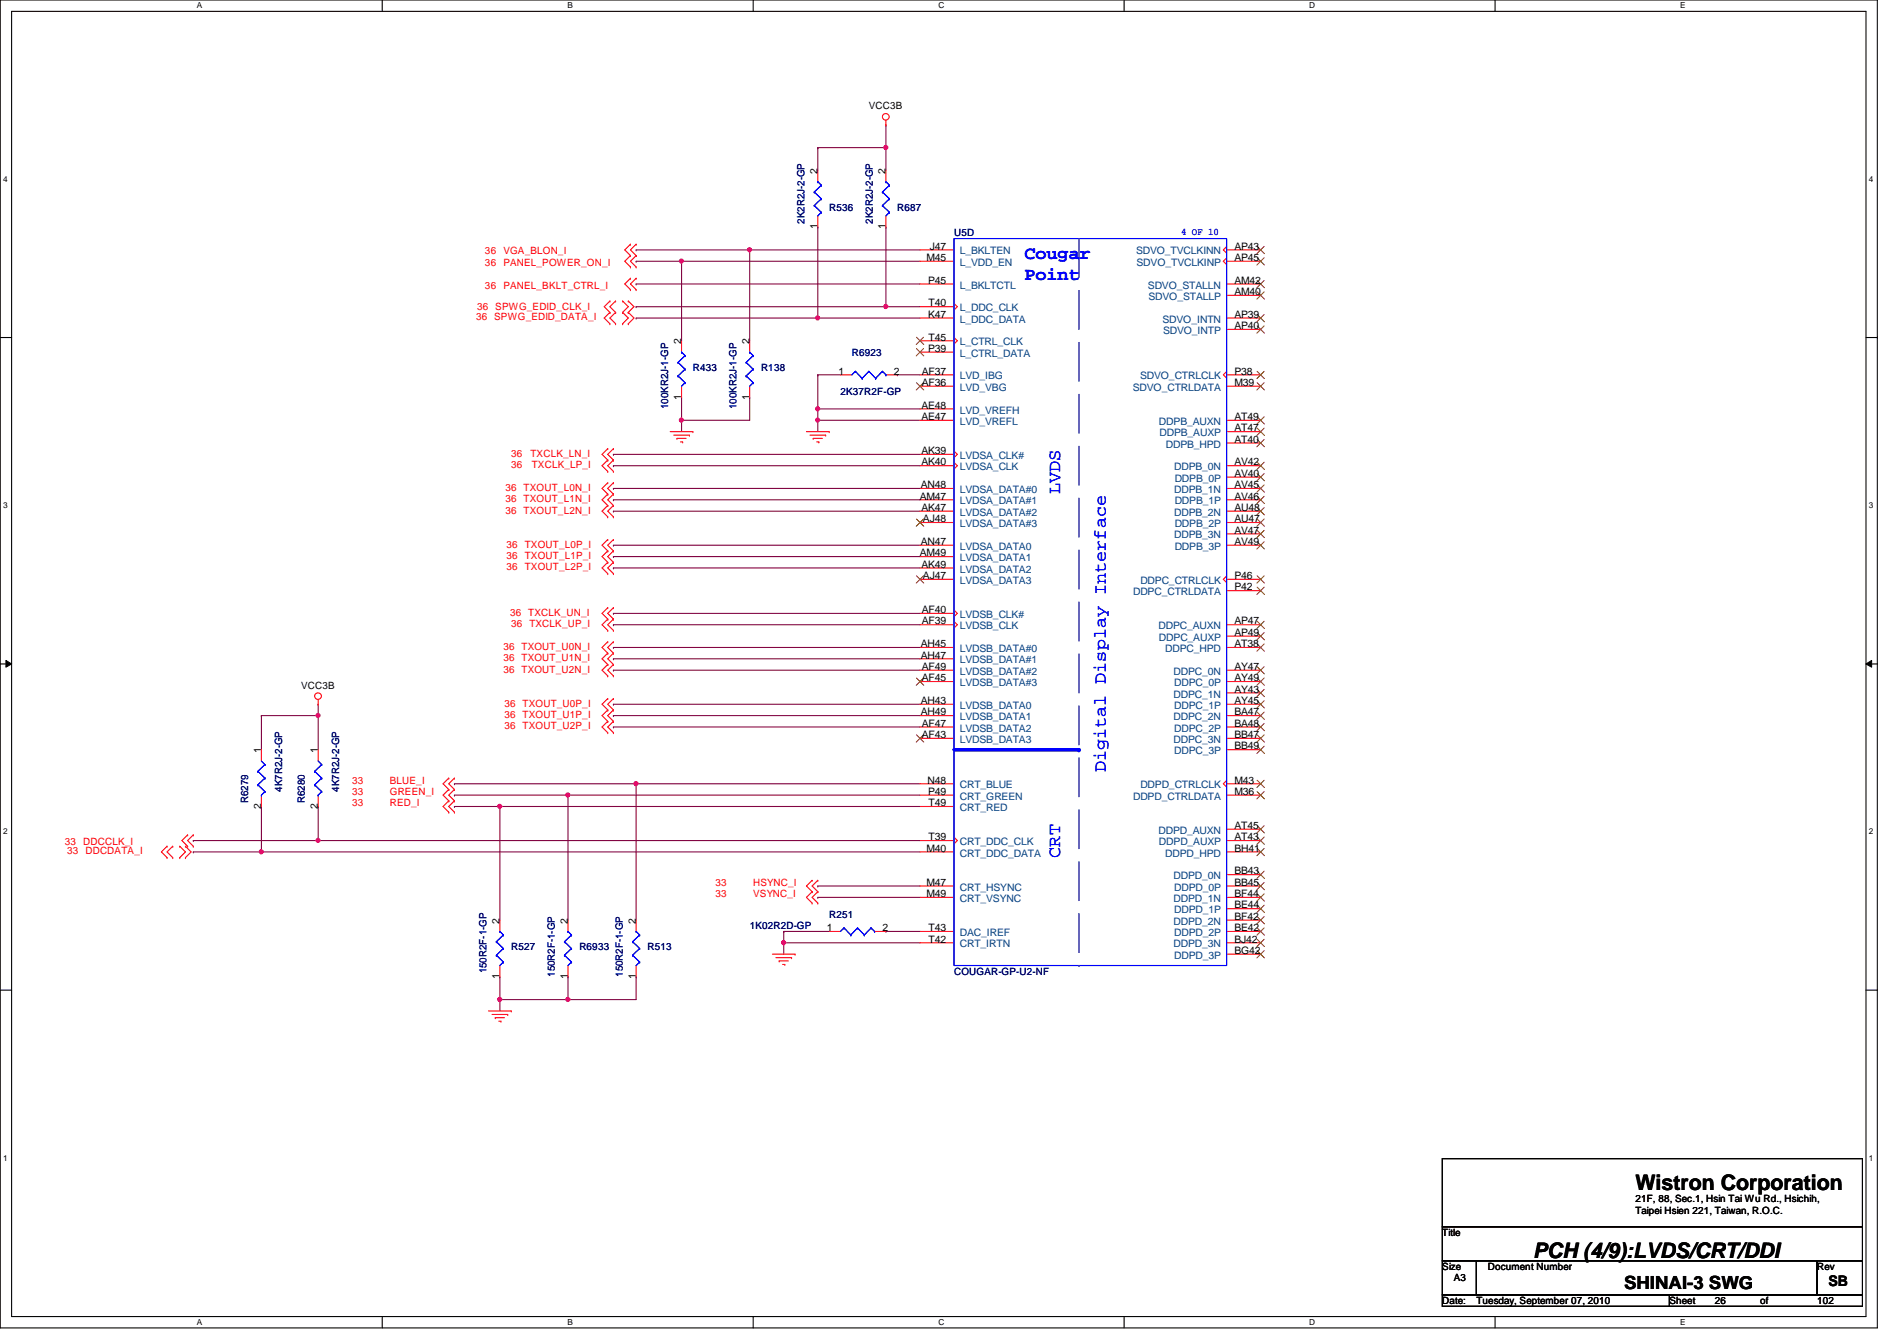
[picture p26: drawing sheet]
<svg xmlns="http://www.w3.org/2000/svg" width="297mm" height="210mm" viewBox="0 0 297 210" stroke-linecap="round" stroke-linejoin="round" font-family="sans-serif">
<defs><g id="words">
<g font-size="3.3">
<text x="256.1" y="186.3">Wistron Corporation</text>
<text x="240.1" y="196.8">PCH (4/9):LVDS/CRT/DDI</text>
</g>
<g font-size="2.8" fill="#00f">
<text x="160.4" y="40.6">Cougar</text>
<text x="160.4" y="43.8">Point</text>
<text x="166" y="77.3" transform="rotate(-90 166 77.3)">LVDS</text>
<text x="173.1" y="120.9" transform="rotate(-90 173.1 120.9)">Digital Display Interface</text>
<text x="166" y="134.2" transform="rotate(-90 166 134.2)">CRT</text>
</g>
<text font-size="2.8" x="254.3" y="201.8">SHINAI-3 SWG</text>
<text font-size="2.3" x="286.3" y="201.3">SB</text>
<g font-size="1.6">
<text x="136.1" y="17.1">VCC3B</text>
<text x="128" y="27.2" transform="rotate(-90 128 27.2)">2</text>
<text x="138.7" y="27.2" transform="rotate(-90 138.7 27.2)">2</text>
<text x="128" y="35.9" transform="rotate(-90 128 35.9)">1</text>
<text x="138.7" y="35.9" transform="rotate(-90 138.7 35.9)">1</text>
<text x="145.1" y="40.9">M45</text>
<text x="145.6" y="39.1">J47</text>
<text x="193.3" y="40.9">AP45</text>
<text x="193.3" y="39.1">AP43</text>
<text x="145.3" y="44.4">P45</text>
<text x="145.4" y="48">T40</text>
<text x="193.3" y="46.2">AM40</text>
<text x="193.3" y="44.4">AM42</text>
<text x="106.7" y="53.9" transform="rotate(-90 106.7 53.9)">2</text>
<text x="117.3" y="53.9" transform="rotate(-90 117.3 53.9)">2</text>
<text x="145.3" y="49.7">K47</text>
<text x="145.4" y="53.3">T45</text>
<text x="193.3" y="51.5">AP40</text>
<text x="193.3" y="49.7">AP39</text>
<text x="131.3" y="58.6">1</text>
<text x="140" y="58.6">2</text>
<text x="144.4" y="58.6">AF37</text>
<text x="145.3" y="55.1">P39</text>
<text x="193.3" y="58.6">P38</text>
<text x="106.7" y="62.6" transform="rotate(-90 106.7 62.6)">1</text>
<text x="117.3" y="62.6" transform="rotate(-90 117.3 62.6)">1</text>
<text x="144.3" y="64">AE48</text>
<text x="144.3" y="65.7">AE47</text>
<text x="144.4" y="60.4">AF36</text>
<text x="193.3" y="60.4">M39</text>
<text x="193.3" y="65.7">AT49</text>
<text x="144.3" y="71.1">AK39</text>
<text x="193.3" y="67.5">AT47</text>
<text x="193.3" y="69.3">AT40</text>
<text x="144.2" y="76.4">AN48</text>
<text x="144.3" y="72.9">AK40</text>
<text x="193.3" y="72.9">AV42</text>
<text x="193.3" y="76.4">AV45</text>
<text x="193.3" y="74.6">AV40</text>
<text x="144" y="78.2">AM47</text>
<text x="144.3" y="80">AK47</text>
<text x="144.5" y="81.7">AJ48</text>
<text x="193.3" y="80">AU48</text>
<text x="193.3" y="83.5">AV47</text>
<text x="193.3" y="78.2">AV46</text>
<text x="193.3" y="81.7">AU47</text>
<text x="144" y="87.1">AM49</text>
<text x="144.2" y="85.3">AN47</text>
<text x="144.3" y="88.9">AK49</text>
<text x="193.3" y="85.3">AV49</text>
<text x="144.4" y="96">AF40</text>
<text x="144.5" y="90.6">AJ47</text>
<text x="193.3" y="90.6">P46</text>
<text x="193.3" y="92.4">P42</text>
<text x="144.2" y="101.3">AH45</text>
<text x="144.4" y="97.7">AF39</text>
<text x="193.3" y="97.7">AP47</text>
<text x="193.3" y="99.5">AP49</text>
<text x="193.3" y="101.3">AT38</text>
<text x="47.2" y="107.8">VCC3B</text>
<text x="144.2" y="103.1">AH47</text>
<text x="144.4" y="104.9">AF49</text>
<text x="144.4" y="106.6">AF45</text>
<text x="193.3" y="104.9">AY47</text>
<text x="193.3" y="106.6">AY49</text>
<text x="144.2" y="110.2">AH43</text>
<text x="144.2" y="112">AH49</text>
<text x="144.4" y="113.7">AF47</text>
<text x="193.3" y="108.4">AY43</text>
<text x="193.3" y="112">BA47</text>
<text x="193.3" y="110.2">AY45</text>
<text x="193.3" y="113.7">BA48</text>
<text x="40.9" y="117.9" transform="rotate(-90 40.9 117.9)">1</text>
<text x="49.8" y="117.9" transform="rotate(-90 49.8 117.9)">1</text>
<text x="144.4" y="115.5">AF43</text>
<text x="193.3" y="115.5">BB47</text>
<text x="193.3" y="117.3">BB49</text>
<text x="145.2" y="122.6">N48</text>
<text x="145.3" y="124.4">P49</text>
<text x="193.3" y="122.6">M43</text>
<text x="193.3" y="124.4">M36</text>
<text x="40.9" y="126.6" transform="rotate(-90 40.9 126.6)">2</text>
<text x="49.8" y="126.6" transform="rotate(-90 49.8 126.6)">2</text>
<text x="145.4" y="131.5">T39</text>
<text x="145.4" y="126.2">T49</text>
<text x="193.3" y="129.8">AT45</text>
<text x="193.3" y="131.5">AT43</text>
<text x="145.1" y="133.3">M40</text>
<text x="193.3" y="136.9">BB43</text>
<text x="193.3" y="133.3">BH41</text>
<text x="145.1" y="138.6">M47</text>
<text x="145.1" y="140.4">M49</text>
<text x="193.3" y="144">BF42</text>
<text x="193.3" y="140.4">BF44</text>
<text x="193.3" y="138.6">BB45</text>
<text x="193.3" y="142.2">BE44</text>
<text x="78.2" y="144.6" transform="rotate(-90 78.2 144.6)">2</text>
<text x="88.9" y="144.6" transform="rotate(-90 88.9 144.6)">2</text>
<text x="99.6" y="144.6" transform="rotate(-90 99.6 144.6)">2</text>
<text x="129.5" y="145.8">1</text>
<text x="138.2" y="145.8">2</text>
<text x="145.4" y="147.5">T42</text>
<text x="145.4" y="145.8">T43</text>
<text x="193.3" y="147.5">BJ42</text>
<text x="193.3" y="145.8">BE42</text>
<text x="193.3" y="149.3">BG42</text>
<text x="78.2" y="153.2" transform="rotate(-90 78.2 153.2)">1</text>
<text x="88.9" y="153.2" transform="rotate(-90 88.9 153.2)">1</text>
<text x="99.6" y="153.2" transform="rotate(-90 99.6 153.2)">1</text>
<text x="256.1" y="188.1">21F, 88, Sec.1, Hsin Tai Wu Rd., Hsichih,</text>
<text x="256.1" y="189.9">Taipei Hsien 221, Taiwan, R.O.C.</text>
<text x="225.8" y="193.5">Title</text>
<text x="225.8" y="198.8">Size</text>
<text x="227.6" y="200.6">A3</text>
<text x="233" y="198.8">Document Number</text>
<text x="284.5" y="198.8">Rev</text>
<text x="225.8" y="204.1">Date:</text>
<text x="231.2" y="204.1">Tuesday, September 07, 2010</text>
<text x="261.4" y="204.1">Sheet</text>
<text x="268.5" y="204.1">26</text>
<text x="275.6" y="204.1">of</text>
<text x="284.5" y="204.1">102</text>
</g>
<g font-size="1.6" fill="#000080">
<text x="126" y="35" transform="rotate(-90 126 35)">2K2R2J-2-GP</text>
<text x="129.8" y="33.1">R536</text>
<text x="136.6" y="35" transform="rotate(-90 136.6 35)">2K2R2J-2-GP</text>
<text x="140.5" y="33.1">R687</text>
<text x="149.4" y="37">U5D</text>
<text x="108.5" y="58">R433</text>
<text x="119.2" y="58">R138</text>
<text x="133.4" y="55.7">R6923</text>
<text x="104.6" y="64" transform="rotate(-90 104.6 64)">100KR2J-1-GP</text>
<text x="115.3" y="64" transform="rotate(-90 115.3 64)">100KR2J-1-GP</text>
<text x="131.6" y="61.9">2K37R2F-GP</text>
<text x="38.9" y="125.7" transform="rotate(-90 38.9 125.7)">R6279</text>
<text x="44.2" y="123.9" transform="rotate(-90 44.2 123.9)">4K7R2J-2-GP</text>
<text x="47.7" y="125.7" transform="rotate(-90 47.7 125.7)">R6280</text>
<text x="53.1" y="123.9" transform="rotate(-90 53.1 123.9)">4K7R2J-2-GP</text>
<text x="129.8" y="143.7">R251</text>
<text x="80" y="148.7">R527</text>
<text x="90.7" y="148.7">R6933</text>
<text x="101.4" y="148.7">R513</text>
<text x="117.4" y="145.5">1K02R2D-GP</text>
<text x="76.2" y="152.4" transform="rotate(-90 76.2 152.4)">150R2F-1-GP</text>
<text x="86.9" y="152.9" transform="rotate(-90 86.9 152.9)">150R2F-1-GP</text>
<text x="97.5" y="152.9" transform="rotate(-90 97.5 152.9)">150R2F-1-GP</text>
<text x="149.4" y="152.6">COUGAR-GP-U2-NF</text>
</g>
<g font-size="1.6" fill="#f00">
<text x="75.9" y="39.8">36</text>
<text x="75.9" y="41.6">36</text>
<text x="78.8" y="39.8">VGA_BLON_I</text>
<text x="78.8" y="41.6">PANEL_POWER_ON_I</text>
<text x="75.9" y="45.2">36</text>
<text x="78.8" y="45.2">PANEL_BKLT_CTRL_I</text>
<text x="74.5" y="50.2">36 SPWG_EDID_DATA_I</text>
<text x="74.7" y="48.6">36 SPWG_EDID_CLK_I</text>
<text x="80" y="71.5">36</text>
<text x="83.1" y="71.5">TXCLK_LN_I</text>
<text x="79.2" y="76.8">36 TXOUT_L0N_I</text>
<text x="80" y="73.3">36</text>
<text x="83.3" y="73.3">TXCLK_LP_I</text>
<text x="79.2" y="78.6">36 TXOUT_L1N_I</text>
<text x="79.2" y="80.4">36 TXOUT_L2N_I</text>
<text x="79.3" y="85.7">36 TXOUT_L0P_I</text>
<text x="79.3" y="87.5">36 TXOUT_L1P_I</text>
<text x="79.3" y="89.3">36 TXOUT_L2P_I</text>
<text x="78.8" y="101.7">36 TXOUT_U0N_I</text>
<text x="79.9" y="96.4">36 TXCLK_UN_I</text>
<text x="80" y="98.2">36 TXCLK_UP_I</text>
<text x="78.8" y="103.5">36 TXOUT_U1N_I</text>
<text x="78.8" y="105.3">36 TXOUT_U2N_I</text>
<text x="79" y="110.6">36 TXOUT_U0P_I</text>
<text x="79" y="112.4">36 TXOUT_U1P_I</text>
<text x="79" y="114.2">36 TXOUT_U2P_I</text>
<text x="55.2" y="124.5">33</text>
<text x="55.2" y="122.7">33</text>
<text x="61" y="124.5">GREEN_I</text>
<text x="61" y="122.7">BLUE_I</text>
<text x="55.2" y="126.2">33</text>
<text x="61" y="126.2">RED_I</text>
<text x="10.2" y="132.3">33</text>
<text x="10.5" y="133.7">33 DDCDATA_I</text>
<text x="13" y="132.3">DDCCLK_I</text>
<text x="112.1" y="140.5">33</text>
<text x="112.1" y="138.7">33</text>
<text x="117.9" y="140.5">VSYNC_I</text>
<text x="117.9" y="138.7">HSYNC_I</text>
</g>
<g font-size="1.6" fill="#004080">
<text x="150.3" y="39.8">L_BKLTEN</text>
<text x="150.3" y="41.6">L_VDD_EN</text>
<text x="177.9" y="39.8">SDVO_TVCLKINN</text>
<text x="178" y="41.6">SDVO_TVCLKINP</text>
<text x="150.3" y="45.2">L_BKLTCTL</text>
<text x="179.7" y="45.2">SDVO_STALLN</text>
<text x="179.8" y="46.9">SDVO_STALLP</text>
<text x="150.3" y="48.7">L_DDC_CLK</text>
<text x="150.3" y="50.5">L_DDC_DATA</text>
<text x="182" y="50.5">SDVO_INTN</text>
<text x="182.1" y="52.3">SDVO_INTP</text>
<text x="150.3" y="54.1">L_CTRL_CLK</text>
<text x="150.3" y="55.8">L_CTRL_DATA</text>
<text x="150.3" y="59.4">LVD_IBG</text>
<text x="178.5" y="59.4">SDVO_CTRLCLK</text>
<text x="150.3" y="64.7">LVD_VREFH</text>
<text x="150.3" y="61.2">LVD_VBG</text>
<text x="177.4" y="61.2">SDVO_CTRLDATA</text>
<text x="150.3" y="71.8">LVDSA_CLK#</text>
<text x="150.3" y="66.5">LVD_VREFL</text>
<text x="181.5" y="66.5">DDPB_AUXN</text>
<text x="181.6" y="68.3">DDPB_AUXP</text>
<text x="182.5" y="70.1">DDPB_HPD</text>
<text x="150.3" y="73.6">LVDSA_CLK</text>
<text x="150.3" y="77.2">LVDSA_DATA#0</text>
<text x="183.9" y="73.6">DDPB_0N</text>
<text x="183.9" y="77.2">DDPB_1N</text>
<text x="183.9" y="75.4">DDPB_0P</text>
<text x="150.3" y="79">LVDSA_DATA#1</text>
<text x="150.3" y="80.7">LVDSA_DATA#2</text>
<text x="150.3" y="82.5">LVDSA_DATA#3</text>
<text x="183.9" y="80.7">DDPB_2N</text>
<text x="183.9" y="79">DDPB_1P</text>
<text x="183.9" y="82.5">DDPB_2P</text>
<text x="150.3" y="86.1">LVDSA_DATA0</text>
<text x="150.3" y="87.8">LVDSA_DATA1</text>
<text x="150.3" y="89.6">LVDSA_DATA2</text>
<text x="183.9" y="84.3">DDPB_3N</text>
<text x="183.9" y="86.1">DDPB_3P</text>
<text x="150.3" y="91.4">LVDSA_DATA3</text>
<text x="177.4" y="93.2">DDPC_CTRLDATA</text>
<text x="178.6" y="91.4">DDPC_CTRLCLK</text>
<text x="150.3" y="96.7">LVDSB_CLK#</text>
<text x="150.3" y="98.5">LVDSB_CLK</text>
<text x="181.4" y="98.5">DDPC_AUXN</text>
<text x="181.5" y="100.3">DDPC_AUXP</text>
<text x="150.3" y="102.1">LVDSB_DATA#0</text>
<text x="150.3" y="103.8">LVDSB_DATA#1</text>
<text x="150.3" y="105.6">LVDSB_DATA#2</text>
<text x="150.3" y="107.4">LVDSB_DATA#3</text>
<text x="182.5" y="102.1">DDPC_HPD</text>
<text x="183.8" y="105.6">DDPC_0N</text>
<text x="183.9" y="107.4">DDPC_0P</text>
<text x="150.3" y="111">LVDSB_DATA0</text>
<text x="150.3" y="112.7">LVDSB_DATA1</text>
<text x="183.8" y="109.2">DDPC_1N</text>
<text x="183.8" y="112.7">DDPC_2N</text>
<text x="183.9" y="111">DDPC_1P</text>
<text x="150.3" y="114.5">LVDSB_DATA2</text>
<text x="150.3" y="116.3">LVDSB_DATA3</text>
<text x="183.8" y="116.3">DDPC_3N</text>
<text x="183.9" y="114.5">DDPC_2P</text>
<text x="183.9" y="118.1">DDPC_3P</text>
<text x="150.3" y="123.4">CRT_BLUE</text>
<text x="150.3" y="125.2">CRT_GREEN</text>
<text x="177.4" y="125.2">DDPD_CTRLDATA</text>
<text x="178.6" y="123.4">DDPD_CTRLCLK</text>
<text x="150.3" y="127">CRT_RED</text>
<text x="181.4" y="130.5">DDPD_AUXN</text>
<text x="150.3" y="132.3">CRT_DDC_CLK</text>
<text x="150.3" y="134.1">CRT_DDC_DATA</text>
<text x="181.5" y="132.3">DDPD_AUXP</text>
<text x="182.5" y="134.1">DDPD_HPD</text>
<text x="183.8" y="137.6">DDPD_0N</text>
<text x="150.3" y="139.4">CRT_HSYNC</text>
<text x="150.3" y="141.2">CRT_VSYNC</text>
<text x="183.8" y="141.2">DDPD_1N</text>
<text x="183.9" y="139.4">DDPD_0P</text>
<text x="183.9" y="143">DDPD_1P</text>
<text x="150.3" y="148.3">CRT_IRTN</text>
<text x="150.3" y="146.5">DAC_IREF</text>
<text x="183.8" y="144.7">DDPD_2N</text>
<text x="183.8" y="148.3">DDPD_3N</text>
<text x="183.9" y="146.5">DDPD_2P</text>
<text x="183.9" y="150.1">DDPD_3P</text>
</g>
<text font-size="1.6" fill="#00f" x="185" y="36.8">4 OF 10</text>
<g font-size="1.3">
<text x="30.8" y="1.3">A</text>
<text x="88.9" y="1.3">B</text>
<text x="146.9" y="1.3">C</text>
<text x="205" y="1.3">D</text>
<text x="263.1" y="1.3">E</text>
<text x=".5" y="28.4">4</text>
<text x="292.6" y="28.4">4</text>
<text x=".5" y="79.5">3</text>
<text x="292.6" y="79.5">3</text>
<text x=".5" y="130.6">2</text>
<text x="292.6" y="130.6">2</text>
<text x=".5" y="181.7">1</text>
<text x="292.6" y="181.7">1</text>
<text x="30.8" y="207.4">A</text>
<text x="88.9" y="207.4">B</text>
<text x="146.9" y="207.4">C</text>
<text x="205" y="207.4">D</text>
<text x="263.1" y="207.4">E</text>
</g>
</g></defs>
<path d="M0 0h294v207.9h-294zM1.8 1.8h290.4v204.3h-290.4z" fill="none" stroke="#000" stroke-width=".17"/>
<g fill="#fff">
<path d="M30.8 .2h.8v1.4h-.8z"/>
<path d="M30.8 206.2h.8v1.4h-.8z"/>
</g>
<path d="M59.9 0v1.8M59.9 206.1v1.8" fill="none" stroke="#000" stroke-width=".17"/>
<g fill="#fff">
<path d="M88.9 .2h.8v1.4h-.8z"/>
<path d="M88.9 206.2h.8v1.4h-.8z"/>
</g>
<path d="M117.9 0v1.8M117.9 206.1v1.8" fill="none" stroke="#000" stroke-width=".17"/>
<g fill="#fff">
<path d="M146.9 .2h.9v1.4h-.9z"/>
<path d="M146.9 206.2h.9v1.4h-.9z"/>
</g>
<path d="M176 0v1.8M176 206.1v1.8" fill="none" stroke="#000" stroke-width=".17"/>
<g fill="#fff">
<path d="M205 .2h.9v1.4h-.9z"/>
<path d="M205 206.2h.9v1.4h-.9z"/>
</g>
<path d="M234.1 0v1.8M234.1 206.1v1.8" fill="none" stroke="#000" stroke-width=".17"/>
<g fill="#fff">
<path d="M263.1 .2h.8v1.4h-.8z"/>
<path d="M263.1 206.2h.8v1.4h-.8z"/>
<path d="M.5 27.3h.7v1.4h-.7z"/>
<path d="M292.6 27.3h.7v1.4h-.7z"/>
<path d="M.5 78.4h.7v1.4h-.7z"/>
<path d="M292.6 78.4h.7v1.4h-.7z"/>
</g>
<path d="M0 52.8h1.8M292.2 52.8h1.8" fill="none" stroke="#000" stroke-width=".17"/>
<g fill="#fff">
<path d="M.5 129.5h.7v1.4h-.7z"/>
<path d="M292.6 129.5h.7v1.4h-.7z"/>
</g>
<path d="M0 103.9h1.8M292.2 103.9h1.8" fill="none" stroke="#000" stroke-width=".17"/>
<path d="M.9 103.4l.9 .5-.9 .5zM292.2 103.9l.9-.5v1z" fill="#000"/>
<path d="M.9 103.4l.9 .5-.9 .5zM292.2 103.9l.9-.5v1z" fill="none" stroke="#000" stroke-width=".16"/>
<g fill="#fff">
<path d="M.5 180.5h.7v1.4h-.7z"/>
<path d="M292.6 180.5h.7v1.4h-.7z"/>
</g>
<path d="M0 155h1.8M292.2 155h1.8" fill="none" stroke="#000" stroke-width=".17"/>
<path d="M106.7 40.9h.1M106.7 40.9v12.4" fill="none" stroke="#800040" stroke-width=".17"/>
<circle cx="106.7" cy="40.9" r=".32" fill="#f0f"/>
<circle cx="106.7" cy="40.9" r=".32" fill="none" stroke="#f0f" stroke-width=".17"/>
<path d="M99.6 39.1h.1M99.6 39.1h17.8M117.4 39.1h.1M117.4 39.1v14.2M99.6 40.9h.1M99.6 40.9h7.1" fill="none" stroke="#800040" stroke-width=".17"/>
<circle cx="117.4" cy="39.1" r=".32" fill="#f0f"/>
<circle cx="117.4" cy="39.1" r=".32" fill="none" stroke="#f0f" stroke-width=".17"/>
<path d="M117.4 39.1h.1M117.4 39.1h26.7M106.7 62.2h.1M106.7 65.8h.1M106.7 62.2v3.6M117.4 62.2h.1M117.4 62.2v3.6h-10.7" fill="none" stroke="#800040" stroke-width=".17"/>
<circle cx="106.7" cy="65.8" r=".32" fill="#f0f"/>
<circle cx="106.7" cy="65.8" r=".32" fill="none" stroke="#f0f" stroke-width=".17"/>
<g fill="none" stroke="#800040" stroke-width=".17">
<path d="M138.7 23.1h.1M138.7 23.1v3.6M99.6 44.4h.1M99.6 49.8h.1M99.6 48h.1M99.6 44.4h44.5M99.6 49.8h28.5M99.6 48h44.5M106.7 40.9h.1M106.7 40.9h37.4M138.7 48h.1M106.7 65.8h.1"/>
<path d="M106.7 65.8v1.8"/>
</g>
<circle cx="138.7" cy="48" r=".32" fill="#f0f"/>
<circle cx="138.7" cy="48" r=".32" fill="none" stroke="#f0f" stroke-width=".17"/>
<path d="M128.1 23.1h.1M128.1 23.1v3.6M128.1 23.1h10.6" fill="none" stroke="#800040" stroke-width=".17"/>
<circle cx="138.7" cy="23.1" r=".32" fill="#f0f"/>
<circle cx="138.7" cy="23.1" r=".32" fill="none" stroke="#f0f" stroke-width=".17"/>
<path d="M138.7 19.6h.1M138.7 19.6v3.5M128.1 35.6h.1M128.1 35.6v14.2M138.7 35.6h.1M138.7 35.6v12.4M128.1 49.8h.1M128.1 49.8h16" fill="none" stroke="#800040" stroke-width=".17"/>
<circle cx="128" cy="49.8" r=".32" fill="#f0f"/>
<circle cx="128" cy="49.8" r=".32" fill="none" stroke="#f0f" stroke-width=".17"/>
<path d="M128.1 65.8h.1M128.1 65.8h16" fill="none" stroke="#800040" stroke-width=".17"/>
<circle cx="128" cy="65.8" r=".32" fill="#f0f"/>
<circle cx="128" cy="65.8" r=".32" fill="none" stroke="#f0f" stroke-width=".17"/>
<path d="M128.1 58.7h.1M128.1 58.7h3.5M128.1 58.7v5.3M128.1 64h.1M128.1 64h16" fill="none" stroke="#800040" stroke-width=".17"/>
<circle cx="128" cy="64" r=".32" fill="#f0f"/>
<circle cx="128" cy="64" r=".32" fill="none" stroke="#f0f" stroke-width=".17"/>
<g fill="none" stroke="#800040" stroke-width=".17">
<path d="M140.5 58.7h.1M140.5 58.7h3.6M96.1 71.1h.1M96.1 72.9h.1M96.1 76.5h.1M96.1 78.2h.1M96.1 71.1h48M96.1 72.9h48M96.1 76.5h48M96.1 78.2h48M128.1 65.8h.1M128.1 65.8v1.8"/>
<path d="M96.1 80h.1M96.1 96h.1M96.1 97.8h.1M96.1 85.3h.1M96.1 87.1h.1M96.1 88.9h.1M96.1 80h48M96.1 96h48M96.1 97.8h48M96.1 85.3h48M96.1 87.1h48M96.1 88.9h48"/>
<path d="M96.1 101.3h.1M96.1 103.1h.1M96.1 104.9h.1M96.1 110.2h.1M96.1 112h.1M96.1 113.8h.1M96.1 101.3h48M96.1 103.1h48M96.1 104.9h48M96.1 110.2h48M96.1 112h48M96.1 113.8h48"/>
<path d="M88.9 124.5h.1M88.9 124.5h55.2"/>
</g>
<circle cx="88.9" cy="124.4" r=".32" fill="#f0f"/>
<circle cx="88.9" cy="124.4" r=".32" fill="none" stroke="#f0f" stroke-width=".17"/>
<path d="M78.3 126.2h.1M78.3 126.2h65.8" fill="none" stroke="#800040" stroke-width=".17"/>
<circle cx="78.2" cy="126.2" r=".32" fill="#f0f"/>
<circle cx="78.2" cy="126.2" r=".32" fill="none" stroke="#f0f" stroke-width=".17"/>
<path d="M99.6 122.7h.1M99.6 122.7h44.5" fill="none" stroke="#800040" stroke-width=".17"/>
<circle cx="99.6" cy="122.7" r=".32" fill="#f0f"/>
<circle cx="99.6" cy="122.7" r=".32" fill="none" stroke="#f0f" stroke-width=".17"/>
<path d="M40.9 133.3h.1M40.9 133.3h103.2" fill="none" stroke="#800040" stroke-width=".17"/>
<circle cx="40.9" cy="133.3" r=".32" fill="#f0f"/>
<circle cx="40.9" cy="133.3" r=".32" fill="none" stroke="#f0f" stroke-width=".17"/>
<path d="M49.8 110.2h.1M49.8 110.2v1.8M30.3 133.3h.1M30.3 131.6h.1M30.3 133.3h10.6M30.3 131.6h113.8M49.8 131.6h.1" fill="none" stroke="#800040" stroke-width=".17"/>
<circle cx="49.8" cy="131.5" r=".32" fill="#f0f"/>
<circle cx="49.8" cy="131.5" r=".32" fill="none" stroke="#f0f" stroke-width=".17"/>
<path d="M40.9 112h.1M40.9 112h8.9M49.8 112h.1M49.8 112v5.3" fill="none" stroke="#800040" stroke-width=".17"/>
<circle cx="49.8" cy="112" r=".32" fill="#f0f"/>
<circle cx="49.8" cy="112" r=".32" fill="none" stroke="#f0f" stroke-width=".17"/>
<path d="M40.9 112h.1M40.9 112v5.3M40.9 126.2h.1M40.9 126.2v7.1M49.8 126.2h.1M49.8 126.2v5.4M122.7 145.8h.1M122.7 147.6h.1M122.7 145.8v3.6M122.7 145.8h7.1M122.7 147.6h21.4" fill="none" stroke="#800040" stroke-width=".17"/>
<circle cx="122.7" cy="147.5" r=".32" fill="#f0f"/>
<circle cx="122.7" cy="147.5" r=".32" fill="none" stroke="#f0f" stroke-width=".17"/>
<path d="M128.1 64h.1M128.1 64v1.8M128.1 138.7h.1M128.1 138.7h16M78.3 156.5h.1M78.3 156.5v1.7M88.9 152.9h.1M88.9 152.9v3.6M128.1 140.5h.1M128.1 140.5h16M138.7 145.8h.1M138.7 145.8h5.4" fill="none" stroke="#800040" stroke-width=".17"/>
<circle cx="78.2" cy="156.4" r=".32" fill="#f0f"/>
<circle cx="78.2" cy="156.4" r=".32" fill="none" stroke="#f0f" stroke-width=".17"/>
<path d="M88.9 156.5h.1M88.9 156.5h10.7" fill="none" stroke="#800040" stroke-width=".17"/>
<circle cx="88.9" cy="156.4" r=".32" fill="#f0f"/>
<circle cx="88.9" cy="156.4" r=".32" fill="none" stroke="#f0f" stroke-width=".17"/>
<g fill="none" stroke="#800040" stroke-width=".17">
<path d="M71.2 126.2h.1M71.2 124.5h.1M71.2 122.7h.1M71.2 126.2h7.1M71.2 124.5h17.7M71.2 122.7h28.4M78.3 126.2h.1M78.3 126.2v17.8M88.9 124.5h.1M88.9 124.5v19.5M99.6 122.7h.1M99.6 122.7v21.3"/>
<path d="M78.3 156.5h.1M78.3 152.9h.1M78.3 156.5h10.6M78.3 152.9v3.6M99.6 152.9h.1M99.6 152.9v3.6"/>
</g>
<g fill="none" stroke="#f00" stroke-width=".17">
<path d="M138.7 19.6h.1M138.7 18.8v.8M98.7 38.2h.1M98.7 38.2l-.9 .9 .9 .9M99.6 38.2h.1M99.6 38.2l-.9 .9 .9 .9M138.7 26.7v1.7M138.7 33.8v1.8M144.1 39.1h5.3M192.1 39.1h5.3M192.1 38.6l-.5 .5 .5 .5M95.5 48.9h.1"/>
<path d="M95.5 50.7h.1M95.5 47.1h.1M95.5 48.9l-.9 .9 .9 .9M95.5 47.1l-.9 .9 .9 .9M96.4 50.7h.1M96.4 48.9h.1M96.4 47.1h.1M96.4 48.9l-.9 .9 .9 .9M96.4 47.1l-.9 .9 .9 .9M97.5 48.9h.1M97.5 50.7h.1M97.5 47.1h.1"/>
<path d="M97.5 48.9l.9 .9-.9 .9M97.5 47.1l.9 .9-.9 .9M98.4 48.9h.1M98.4 50.7h.1M98.4 47.1h.1M98.4 48.9l.9 .9-.9 .9M98.4 47.1l.9 .9-.9 .9M98.7 40h.1M98.7 41.8h.1M98.7 43.6h.1M98.7 45.3h.1M98.7 40l-.9 .9 .9 .9"/>
<path d="M98.7 43.6l-.9 .8 .9 .9M99.6 40h.1M99.6 41.8h.1M99.6 43.6h.1M99.6 45.3h.1M99.6 40l-.9 .9 .9 .9M99.6 43.6l-.9 .8 .9 .9M144.1 44.4h5.3M144.1 53.3h5.3M144.1 55.1h5.3M144.1 48h5.3M144.1 49.8h5.3"/>
<path d="M144.1 40.9h5.3M144.1 58.7h5.3M149.4 52.8l.5 .5-.5 .5M149.4 47.5l.5 .5-.5 .5M192.1 44.4h5.3M192.1 49.8h5.3M192.1 40.9h5.3M192.1 58.7h5.3M192.1 58.2l-.5 .5 .5 .5M192.1 40.4l-.5 .5 .5 .5M192.1 46.2h5.3M192.1 51.6h5.3"/>
<path d="M95.2 75.6h.1M95.2 77.3h.1M95.2 79.1h.1M95.2 70.2h.1M95.2 72h.1M95.2 73.8h.1M95.2 75.6l-.9 .9 .9 .8M95.2 77.3l-.9 .9 .9 .9M95.2 79.1l-.9 .9 .9 .9M95.2 70.2l-.9 .9 .9 .9M95.2 72l-.9 .9 .9 .9M96.1 75.6h.1"/>
<path d="M96.1 77.3h.1M96.1 79.1h.1M96.1 70.2h.1M96.1 72h.1M96.1 73.8h.1M96.1 75.6l-.9 .9 .9 .8M96.1 77.3l-.9 .9 .9 .9M96.1 79.1l-.9 .9 .9 .9M96.1 70.2l-.9 .9 .9 .9M96.1 72l-.9 .9 .9 .9M104.9 67.6h3.6M105.5 68.1h2.4"/>
<path d="M106 68.6h.1M106 68.6h1.4M106.5 69.2h.4M106.9 69.2h.1M107.9 68.1h.1M108.5 67.6h.1M126.3 67.6h3.5M126.8 68.1h2.5M127.3 68.6h.1M127.3 68.6h1.5M127.9 69.2h.3M128.2 69.2h.1"/>
<path d="M129.3 68.1h.1M129.8 67.6h.1M144.1 71.1h5.3M144.1 72.9h5.3M144.1 76.5h5.3M144.1 78.2h5.3M144.1 64h5.3M144.1 65.8h5.3M144.1 60.5h5.3M149.4 70.6l.5 .5-.5 .5M149.4 72.4l.5 .5-.5 .5M192.1 67.6h5.3"/>
<path d="M192.1 72.9h5.3M192.1 76.5h5.3M192.1 78.2h5.3M192.1 65.8h5.3M192.1 74.7h5.3M192.1 60.5h5.3M192.1 69.3h5.3M95.2 80.9h.1M95.2 84.5h.1M95.2 86.2h.1M95.2 88h.1M95.2 89.8h.1"/>
<path d="M95.2 95.1h.1M95.2 96.9h.1M95.2 98.7h.1M95.2 84.5l-.9 .8 .9 .9M95.2 86.2l-.9 .9 .9 .9M95.2 88l-.9 .9 .9 .9M95.2 95.1l-.9 .9 .9 .9M95.2 96.9l-.9 .9 .9 .9M96.1 80.9h.1M96.1 84.5h.1M96.1 86.2h.1M96.1 88h.1"/>
<path d="M96.1 89.8h.1M96.1 95.1h.1M96.1 96.9h.1M96.1 98.7h.1M96.1 84.5l-.9 .8 .9 .9M96.1 86.2l-.9 .9 .9 .9M96.1 88l-.9 .9 .9 .9M96.1 95.1l-.9 .9 .9 .9M96.1 96.9l-.9 .9 .9 .9M144.1 80h5.3M144.1 81.8h5.3M144.1 85.3h5.3"/>
<path d="M144.1 87.1h5.3M144.1 88.9h5.3M144.1 90.7h5.3M144.1 96h5.3M144.1 97.8h5.3M149.4 95.5l.5 .5-.5 .5M149.4 97.3l.5 .5-.5 .5M192.1 80h5.3M192.1 81.8h5.3M192.1 85.3h5.3M192.1 90.7h5.3M192.1 97.8h5.3"/>
<path d="M192.1 83.6h5.3M192.1 90.2l-.5 .5 .5 .5M192.1 92.5h5.3M192.1 99.6h5.3M49.8 110.2h.1M49.8 109.5v.7M95.2 100.5h.1M95.2 102.2h.1M95.2 104h.1M95.2 105.8h.1M95.2 109.3h.1M95.2 111.1h.1"/>
<path d="M95.2 112.9h.1M95.2 114.7h.1M95.2 100.5l-.9 .8 .9 .9M95.2 102.2l-.9 .9 .9 .9M95.2 104l-.9 .9 .9 .9M95.2 109.3l-.9 .9 .9 .9M95.2 111.1l-.9 .9 .9 .9M95.2 112.9l-.9 .9 .9 .9M96.1 100.5h.1M96.1 102.2h.1M96.1 104h.1M96.1 105.8h.1"/>
<path d="M96.1 109.3h.1M96.1 111.1h.1M96.1 112.9h.1M96.1 114.7h.1M96.1 100.5l-.9 .8 .9 .9M96.1 102.2l-.9 .9 .9 .9M96.1 104l-.9 .9 .9 .9M96.1 109.3l-.9 .9 .9 .9M96.1 111.1l-.9 .9 .9 .9M96.1 112.9l-.9 .9 .9 .9M144.1 101.3h5.3M144.1 103.1h5.3"/>
<path d="M144.1 104.9h5.3M144.1 106.7h5.3M144.1 110.2h5.3M144.1 112h5.3M144.1 115.6h5.3M144.1 113.8h5.3M192.1 101.3h5.3M192.1 104.9h5.3M192.1 106.7h5.3M192.1 110.2h5.3M192.1 108.5h5.3M192.1 112h5.3"/>
<path d="M192.1 115.6h5.3M192.1 113.8h5.3M192.1 117.3h5.3M26.2 132.5h.1M26.2 134.2h.1M26.2 132.5l-.9 .8 .9 .9M27 134.2h.1M27 132.5h.1M27 132.5l-.8 .8 .8 .9M28.1 132.5h.1M28.1 134.2h.1M28.1 132.5l.9 .8-.9 .9"/>
<path d="M29 132.5h.1M29 134.2h.1M29 132.5l.9 .8-.9 .9M29.4 130.7h.1M29.4 132.5h.1M29.4 130.7l-.9 .9 .9 .9M30.3 130.7h.1M30.3 132.5h.1M30.3 130.7l-.9 .9 .9 .9M70.3 127.1h.1M70.3 125.3h.1M70.3 123.6h.1"/>
<path d="M70.3 121.8h.1M70.3 121.8l-.9 .9 .9 .9M70.3 125.3l-.9 .9 .9 .9M70.3 123.6l-.9 .9 .9 .8M71.2 127.1h.1M71.2 125.3h.1M71.2 123.6h.1M71.2 121.8h.1M71.2 121.8l-.9 .9 .9 .9M71.2 125.3l-.9 .9 .9 .9M71.2 123.6l-.9 .9 .9 .8M127.2 139.6h.1"/>
<path d="M127.2 137.8h.1M127.2 139.6l-.9 .9 .9 .9M127.2 137.8l-.9 .9 .9 .9M128.1 139.6h.1M128.1 137.8h.1M128.1 139.6l-.9 .9 .9 .9M128.1 137.8l-.9 .9 .9 .9M144.1 138.7h5.3M144.1 122.7h5.3M144.1 131.6h5.3M144.1 133.3h5.3M144.1 124.5h5.3"/>
<path d="M144.1 126.2h5.3M149.4 131.1l.5 .5-.5 .5M192.1 136.9h5.3M192.1 138.7h5.3M192.1 122.7h5.3M192.1 131.6h5.3M192.1 133.3h5.3M192.1 124.5h5.3M192.1 122.2l-.5 .5 .5 .5M192.1 129.8h5.3M76.5 158.2h3.5M77 158.8h2.5"/>
<path d="M77.6 159.3h.1M77.6 159.3h1.4M78.1 159.9h.3M78.4 159.9h.1M79.5 158.8h.1M80 158.2h.1M120.9 149.4h3.6M121.5 149.9h2.4M122 150.4h.1M122 150.4h1.4M122.6 151h.3M122.9 151h.1"/>
<path d="M123.9 149.9h.1M124.5 149.4h.1M127.2 141.4h.1M128.1 141.4h.1M144.1 147.6h5.3M144.1 140.5h5.3M144.1 145.8h5.3M192.1 149.4h5.3M192.1 144h5.3M192.1 147.6h5.3M192.1 140.5h5.3M192.1 145.8h5.3"/>
<path d="M192.1 142.2h5.3"/>
<circle cx="138.7" cy="18.3" r=".52"/>
<circle cx="49.8" cy="109" r=".52"/>
</g>
<path d="M225.8 181.4h65.8v10.6h-65.8zM225.8 192h65.8v5.4h-65.8zM225.8 197.4h5.4v5.3h-5.4zM231.2 197.4h53.3v5.3h-53.3zM284.5 197.4h7.1v5.3h-7.1zM225.8 202.7h35.6v1.8h-35.6zM261.4 202.7h30.2v1.8h-30.2z" fill="none" stroke="#000" stroke-width=".17"/>
<g fill="none" stroke="#00f" stroke-width=".17">
<path d="M138.2 32.2h.1M138.2 30.1h.1M138.2 32.2l1.1 1M138.2 30.1l1.1 1M138.7 28.4h.1M138.7 28.4l.6 .6M139.3 33.2h.1M139.3 31.1h.1M139.3 29h.1M139.3 33.2l-.6 .6M139.3 31.1l-1.1 1.1M139.3 29l-1.1 1.1"/>
<path d="M149.4 37.3h42.7v113.8h-42.7z"/>
</g>
<g fill="none" stroke="#804000" stroke-width=".16">
<path d="M196.8 38.6l1.2 1.1M197.9 38.6l-1.1 1.1M143.5 52.8l1.1 1.1M143.5 54.6l1.1 1.1M143.5 59.9l1.1 1.1M144.6 52.8l-1.1 1.1M144.6 54.6l-1.1 1.1M144.6 59.9l-1.1 1.1M196.8 58.1l1.2 1.2M196.8 59.9l1.2 1.1M196.8 40.3l1.2 1.2M196.8 45.7l1.2 1.1"/>
<path d="M196.8 43.9l1.2 1.1M196.8 51l1.2 1.2M196.8 49.2l1.2 1.2M197.9 58.1l-1.1 1.2M197.9 59.9l-1.1 1.1M197.9 40.3l-1.1 1.2M197.9 45.7l-1.1 1.1M197.9 43.9l-1.1 1.1M197.9 51l-1.1 1.2M197.9 49.2l-1.1 1.2M196.8 72.3l1.2 1.2M196.8 75.9l1.2 1.1"/>
<path d="M196.8 79.5l1.2 1.1M196.8 74.1l1.2 1.2M196.8 77.7l1.2 1.1M196.8 65.2l1.2 1.2M196.8 67l1.2 1.2M196.8 68.8l1.2 1.1M197.9 72.3l-1.1 1.2M197.9 75.9l-1.1 1.1M197.9 79.5l-1.1 1.1M197.9 74.1l-1.1 1.2M197.9 77.7l-1.1 1.1M197.9 65.2l-1.1 1.2"/>
<path d="M197.9 67l-1.1 1.2M197.9 68.8l-1.1 1.1M143.5 81.2l1.1 1.2M143.5 90.1l1.1 1.2M144.6 81.2l-1.1 1.2M144.6 90.1l-1.1 1.2M196.8 83l1.2 1.2M196.8 81.2l1.2 1.2M196.8 84.8l1.2 1.1M196.8 90.1l1.2 1.2M196.8 91.9l1.2 1.1M196.8 97.2l1.2 1.2"/>
<path d="M196.8 99l1.2 1.2M197.9 83l-1.1 1.2M197.9 81.2l-1.1 1.2M197.9 84.8l-1.1 1.1M197.9 90.1l-1.1 1.2M197.9 91.9l-1.1 1.1M197.9 97.2l-1.1 1.2M197.9 99l-1.1 1.2M143.5 106.1l1.1 1.2M143.5 115l1.1 1.2M144.6 106.1l-1.1 1.2M144.6 115l-1.1 1.2"/>
<path d="M196.8 104.4l1.2 1.1M196.8 107.9l1.2 1.2M196.8 111.5l1.2 1.1M196.8 115l1.2 1.2M196.8 109.7l1.2 1.1M196.8 106.1l1.2 1.2M196.8 113.2l1.2 1.2M196.8 116.8l1.2 1.1M196.8 100.8l1.2 1.1M197.9 104.4l-1.1 1.1M197.9 107.9l-1.1 1.2M197.9 111.5l-1.1 1.1"/>
<path d="M197.9 115l-1.1 1.2M197.9 109.7l-1.1 1.1M197.9 106.1l-1.1 1.2M197.9 113.2l-1.1 1.2M197.9 116.8l-1.1 1.1M197.9 100.8l-1.1 1.1M196.8 136.4l1.2 1.1M196.8 139.9l1.2 1.2M196.8 138.1l1.2 1.2M196.8 122.1l1.2 1.2M196.8 123.9l1.2 1.2M196.8 129.2l1.2 1.2"/>
<path d="M196.8 131l1.2 1.2M196.8 132.8l1.2 1.1M197.9 136.4l-1.1 1.1M197.9 139.9l-1.1 1.2M197.9 138.1l-1.1 1.2M197.9 122.1l-1.1 1.2M197.9 123.9l-1.1 1.2M197.9 129.2l-1.1 1.2M197.9 131l-1.1 1.2M197.9 132.8l-1.1 1.1M196.8 143.5l1.2 1.1M196.8 147l1.2 1.2"/>
<path d="M196.8 145.2l1.2 1.2M196.8 148.8l1.2 1.1M196.8 141.7l1.2 1.1M197.9 143.5l-1.1 1.1M197.9 147l-1.1 1.2M197.9 145.2l-1.1 1.2M197.9 148.8l-1.1 1.1M197.9 141.7l-1.1 1.1"/>
</g>
<path d="M168.9 37.3v113.8M168.9 151.1h.1" fill="none" stroke="#fff" stroke-width=".16" stroke-dasharray="6.1 2"/>
<path d="M168.9 37.3v113.8M168.9 151.1h.1" fill="none" stroke="#00f" stroke-width=".16" stroke-dasharray="6.1 2"/>
<path d="M149.4 117.3h19.5" fill="none" stroke="#00f" stroke-width=".51"/>
<circle cx="168.9" cy="117.3" r=".25" fill="#00f"/>
<path d="M149.4 37.3h42.7v113.8h-42.7z" fill="none" stroke="#00f" stroke-width=".17"/>
<path d="M168.9 37.3v113.8M168.9 151.1h.1" fill="none" stroke="#fff" stroke-width=".16" stroke-dasharray="6.1 2"/>
<path d="M168.9 37.3v113.8M168.9 151.1h.1" fill="none" stroke="#00f" stroke-width=".16" stroke-dasharray="6.1 2"/>
<path d="M149.4 117.3h19.5" fill="none" stroke="#00f" stroke-width=".51"/>
<circle cx="168.9" cy="117.3" r=".25" fill="#00f"/>
<g fill="none" stroke="#f00" stroke-width=".17">
<path d="M128.1 26.7v1.7M128.1 33.8v1.8M106.7 53.3v1.8M117.4 53.3v1.8M131.6 58.7h1.8M138.7 58.7h1.8M106.7 60.5v1.7M117.4 60.5v1.7M40.9 117.3v1.8M49.8 117.3v1.8M40.9 124.5v1.7M49.8 124.5v1.7"/>
<path d="M78.3 144v1.8M78.3 151.1v1.8M88.9 144v1.8M88.9 151.1v1.8M99.6 144v1.8M99.6 151.1v1.8M129.8 145.8h1.8M136.9 145.8h1.8"/>
</g>
<g fill="none" stroke="#00f" stroke-width=".17">
<path d="M127.5 32.2h.1M127.5 30.1h.1M127.5 32.2l1.1 1M127.5 30.1l1.1 1M128.1 28.4h.1M128.1 28.4l.5 .6M128.6 33.2h.1M128.6 31.1h.1M128.6 29h.1M128.6 33.2l-.5 .6M128.6 31.1l-1.1 1.1M128.6 29l-1.1 1.1"/>
<path d="M106.2 58.8h.1M106.2 56.7h.1M106.2 58.8l1.1 1.1M106.2 56.7l1.1 1.1M106.7 55.1h.1M106.7 55.1l.6 .6M107.3 59.9h.1M107.3 57.8h.1M107.3 55.7h.1M107.3 59.9l-.6 .6M107.3 57.8l-1.1 1M107.3 55.7l-1.1 1"/>
<path d="M116.8 58.8h.1M116.8 56.7h.1M116.8 58.8l1.1 1.1M116.8 56.7l1.1 1.1M117.4 55.1h.1M117.4 55.1l.5 .6M117.9 59.9h.1M117.9 57.8h.1M117.9 55.7h.1M117.9 59.9l-.5 .6M117.9 57.8l-1.1 1M117.9 55.7l-1.1 1"/>
<path d="M133.9 58.1h.1M133.9 58.1l-.5 .6M133.9 58.1l1.1 1.1M135 59.2h.1M136.1 58.1h.1M136.1 58.1l-1.1 1.1M136.1 58.1l1 1.1M137.1 59.2h.1M138.2 58.1h.1M138.2 58.1l-1.1 1.1M138.2 58.1l.5 .6M138.7 58.7h.1"/>
<path d="M40.9 119.1l.6 .6M41.5 119.7h.1M41.5 119.7l-1.1 1M49.8 119.1l.6 .6M50.4 119.7h.1M50.4 119.7l-1.1 1M40.4 120.7h.1M40.4 122.9h.1M40.4 120.7l1.1 1.1M40.4 122.9l1.1 1M40.9 124.5h.1M41.5 121.8h.1"/>
<path d="M41.5 123.9h.1M41.5 121.8l-1.1 1.1M41.5 123.9l-.6 .6M49.3 120.7h.1M49.3 122.9h.1M49.3 120.7l1.1 1.1M49.3 122.9l1.1 1M49.8 124.5h.1M50.4 121.8h.1M50.4 123.9h.1M50.4 121.8l-1.1 1.1M50.4 123.9l-.6 .6"/>
<path d="M77.7 149.5h.1M77.7 147.4h.1M77.7 149.5l1.1 1.1M77.7 147.4l1.1 1.1M78.3 145.8h.1M78.3 145.8l.5 .5M78.8 150.6h.1M78.8 148.5h.1M78.8 146.3h.1M78.8 150.6l-.5 .5M78.8 148.5l-1.1 1M78.8 146.3l-1.1 1.1"/>
<path d="M88.4 149.5h.1M88.4 147.4h.1M88.4 149.5l1.1 1.1M88.4 147.4l1.1 1.1M88.9 145.8h.1M88.9 145.8l.6 .5M89.5 150.6h.1M89.5 148.5h.1M89.5 146.3h.1M89.5 150.6l-.6 .5M89.5 148.5l-1.1 1M89.5 146.3l-1.1 1.1"/>
<path d="M99.1 149.5h.1M99.1 147.4h.1M99.1 149.5l1.1 1.1M99.1 147.4l1.1 1.1M99.6 145.8h.1M99.6 145.8l.6 .5M100.2 150.6h.1M100.2 148.5h.1M100.2 146.3h.1M100.2 150.6l-.6 .5M100.2 148.5l-1.1 1M100.2 146.3l-1.1 1.1"/>
<path d="M132.2 145.2h.1M132.2 145.2l-.6 .6M132.2 145.2l1 1.1M133.2 146.3h.1M134.3 145.2h.1M134.3 145.2l-1.1 1.1M134.3 145.2l1 1.1M135.3 146.3h.1M136.4 145.2h.1M136.4 145.2l-1.1 1.1M136.4 145.2l.5 .6M136.9 145.8h.1"/>
</g>
<circle cx="106.7" cy="40.9" r=".32" fill="#f0f"/>
<circle cx="106.7" cy="40.9" r=".32" fill="none" stroke="#f0f" stroke-width=".17"/>
<circle cx="117.4" cy="39.1" r=".32" fill="#f0f"/>
<circle cx="117.4" cy="39.1" r=".32" fill="none" stroke="#f0f" stroke-width=".17"/>
<circle cx="106.7" cy="65.8" r=".32" fill="#f0f"/>
<circle cx="106.7" cy="65.8" r=".32" fill="none" stroke="#f0f" stroke-width=".17"/>
<circle cx="138.7" cy="48" r=".32" fill="#f0f"/>
<circle cx="138.7" cy="48" r=".32" fill="none" stroke="#f0f" stroke-width=".17"/>
<circle cx="138.7" cy="23.1" r=".32" fill="#f0f"/>
<circle cx="138.7" cy="23.1" r=".32" fill="none" stroke="#f0f" stroke-width=".17"/>
<circle cx="128" cy="49.8" r=".32" fill="#f0f"/>
<circle cx="128" cy="49.8" r=".32" fill="none" stroke="#f0f" stroke-width=".17"/>
<circle cx="128" cy="65.8" r=".32" fill="#f0f"/>
<circle cx="128" cy="65.8" r=".32" fill="none" stroke="#f0f" stroke-width=".17"/>
<circle cx="128" cy="64" r=".32" fill="#f0f"/>
<circle cx="128" cy="64" r=".32" fill="none" stroke="#f0f" stroke-width=".17"/>
<circle cx="88.9" cy="124.4" r=".32" fill="#f0f"/>
<circle cx="88.9" cy="124.4" r=".32" fill="none" stroke="#f0f" stroke-width=".17"/>
<circle cx="78.2" cy="126.2" r=".32" fill="#f0f"/>
<circle cx="78.2" cy="126.2" r=".32" fill="none" stroke="#f0f" stroke-width=".17"/>
<circle cx="99.6" cy="122.7" r=".32" fill="#f0f"/>
<circle cx="99.6" cy="122.7" r=".32" fill="none" stroke="#f0f" stroke-width=".17"/>
<circle cx="40.9" cy="133.3" r=".32" fill="#f0f"/>
<circle cx="40.9" cy="133.3" r=".32" fill="none" stroke="#f0f" stroke-width=".17"/>
<circle cx="49.8" cy="131.5" r=".32" fill="#f0f"/>
<circle cx="49.8" cy="131.5" r=".32" fill="none" stroke="#f0f" stroke-width=".17"/>
<circle cx="49.8" cy="112" r=".32" fill="#f0f"/>
<circle cx="49.8" cy="112" r=".32" fill="none" stroke="#f0f" stroke-width=".17"/>
<circle cx="122.7" cy="147.5" r=".32" fill="#f0f"/>
<circle cx="122.7" cy="147.5" r=".32" fill="none" stroke="#f0f" stroke-width=".17"/>
<circle cx="78.2" cy="156.4" r=".32" fill="#f0f"/>
<circle cx="78.2" cy="156.4" r=".32" fill="none" stroke="#f0f" stroke-width=".17"/>
<circle cx="88.9" cy="156.4" r=".32" fill="#f0f"/>
<circle cx="88.9" cy="156.4" r=".32" fill="none" stroke="#f0f" stroke-width=".17"/>
<use href="#words"/>
</svg>
